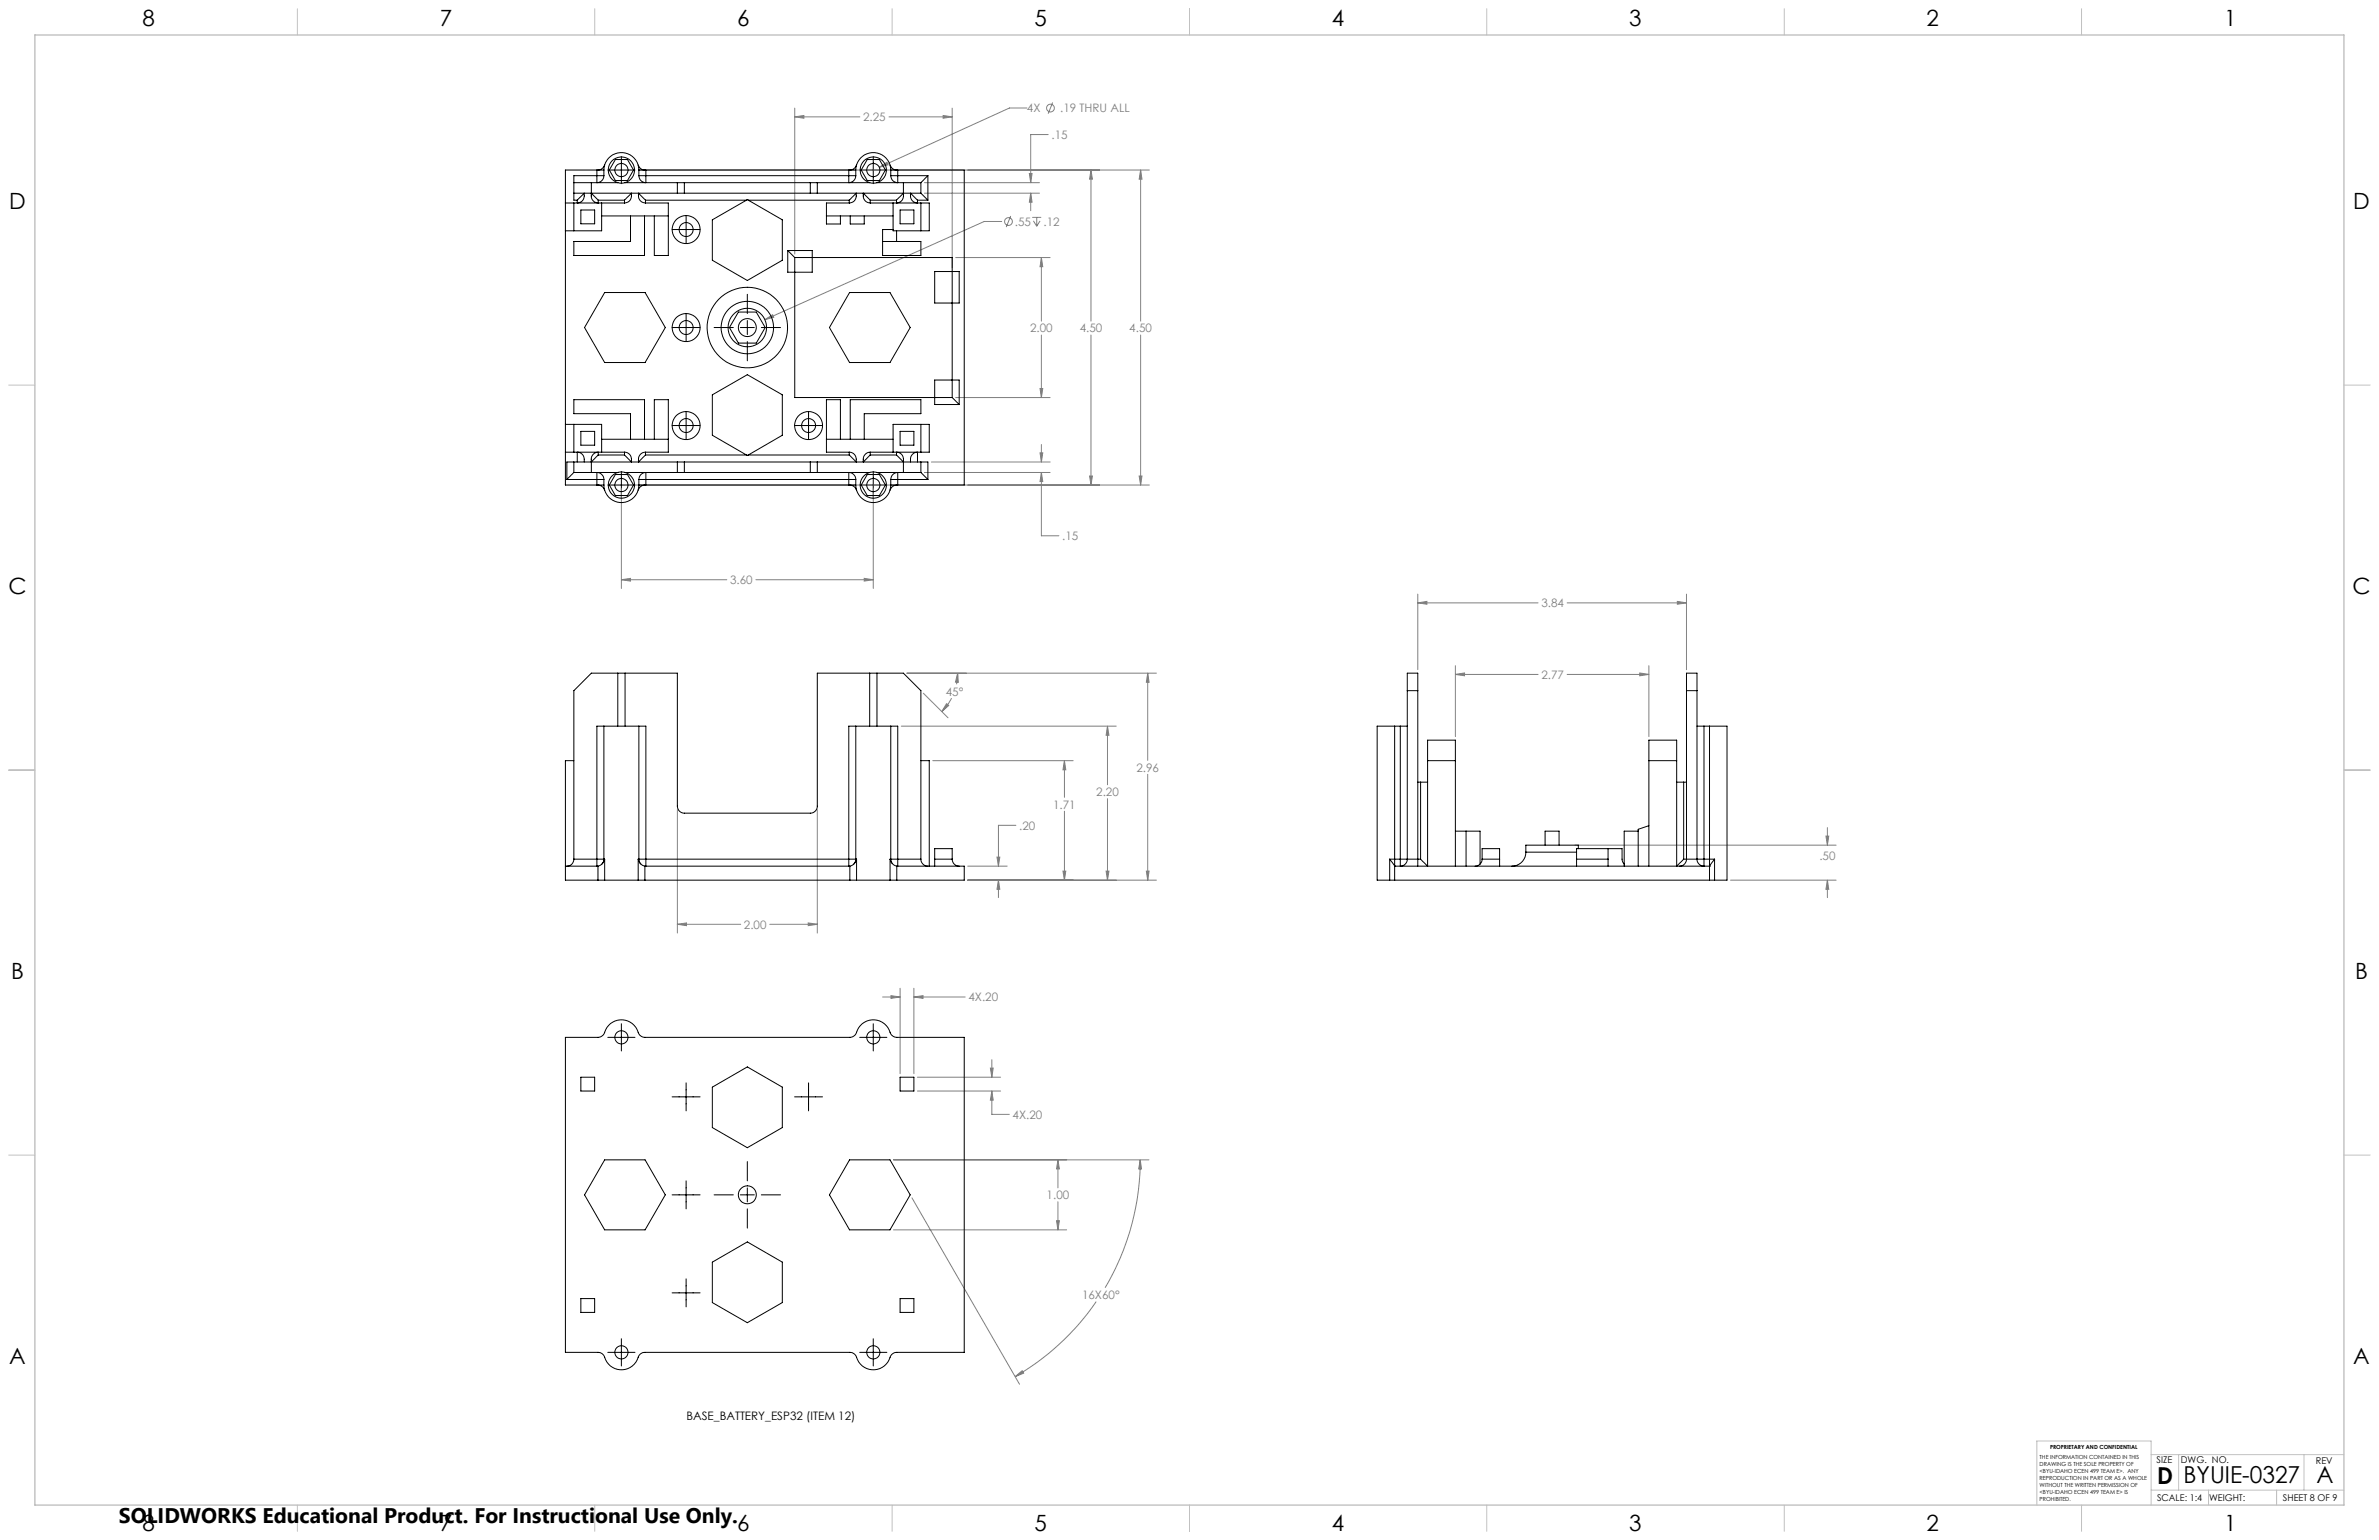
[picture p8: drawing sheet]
<svg xmlns="http://www.w3.org/2000/svg" width="864mm" height="559mm" viewBox="0 0 864 559" stroke-linecap="round" stroke-linejoin="round" font-family="sans-serif">
<defs><g id="words">
<g font-size="8.5">
<text x="783.1" y="538.4">D</text>
<text x="792.6" y="538.3">BYUIE-0327</text>
<text x="840.9" y="538.3">A</text>
</g>
<g font-size="8.1">
<text x="51.7" y="9.3">8</text>
<text x="159.7" y="9.3">7</text>
<text x="267.6" y="9.3">6</text>
<text x="375.5" y="9.3">5</text>
<text x="483.5" y="9.3">4</text>
<text x="591.4" y="9.3">3</text>
<text x="699.4" y="9.3">2</text>
<text x="807.3" y="9.3">1</text>
<text x="3.3" y="76">D</text>
<text x="854.2" y="76">D</text>
<text x="3" y="215.7">C</text>
<text x="853.9" y="215.7">C</text>
<text x="4" y="355.4">B</text>
<text x="854.9" y="355.4">B</text>
<text x="3.3" y="495.1">A</text>
<text x="854.2" y="495.1">A</text>
<text x="51.7" y="555.4">8</text>
<text x="159.7" y="555.4">7</text>
<text x="267.6" y="555.4">6</text>
<text x="375.5" y="555.4">5</text>
<text x="483.5" y="555.4">4</text>
<text x="591.4" y="555.4">3</text>
<text x="699.4" y="555.4">2</text>
<text x="807.3" y="555.4">1</text>
</g>
<text font-size="7.7" x="43.2" y="552.5">SOLIDWORKS Educational Product. For Instructional Use Only.</text>
<g font-size="4.2" fill="#808080">
<text x="372.8" y="40.7">4X</text>
<text x="384.8" y="40.7">.19 THRU ALL</text>
<text x="313.3" y="44">2.25</text>
<text x="381.7" y="50.4">.15</text>
<text x="368.4" y="81.9">.55</text>
<text x="378.8" y="81.9">.12</text>
<text x="373.9" y="120.6">2.00</text>
<text x="391.9" y="120.6">4.50</text>
<text x="409.9" y="120.6">4.50</text>
<text x="385.6" y="196">.15</text>
<text x="265" y="211.9">3.60</text>
<text x="559.5" y="220.3">3.84</text>
<text x="559.5" y="246.3">2.77</text>
<text x="343.3" y="252.4">45°</text>
<text x="412.5" y="280">2.96</text>
<text x="382.3" y="293.4">1.71</text>
<text x="398" y="288.9">2.20</text>
<text x="370" y="301">.20</text>
<text x="660.4" y="311.9">.50</text>
<text x="270.1" y="337">2.00</text>
<text x="351.6" y="363.4">4X.20</text>
<text x="367.6" y="405.9">4X.20</text>
<text x="379.9" y="435.1">1.00</text>
<text x="392.8" y="471.4">16X60°</text>
</g>
<text font-size="4.2" x="249.2" y="515.3">BASE_BATTERY_ESP32 (ITEM 12)</text>
<g font-size="3.4">
<text x="782.9" y="531">SIZE</text>
<text x="791.7" y="531">DWG. NO.</text>
<text x="840.7" y="531.1">REV</text>
<text x="783" y="544.6">SCALE: 1:4</text>
<text x="801.9" y="544.7">WEIGHT:</text>
<text x="828.7" y="544.6">SHEET 8 OF 9</text>
</g>
<g font-size="2">
<text x="744.2" y="525.8">PROPRIETARY AND CONFIDENTIAL</text>
<text x="740.4" y="529.4">THE INFORMATION CONTAINED IN THIS</text>
<text x="740.4" y="531.9">DRAWING IS THE SOLE PROPERTY OF</text>
<text x="740.4" y="534.5">&lt;BYU-IDAHO ECEN 499 TEAM E&gt;. ANY</text>
<text x="740.4" y="537">REPRODUCTION IN PART OR AS A WHOLE</text>
<text x="740.4" y="539.5">WITHOUT THE WRITTEN PERMISSION OF</text>
<text x="740.4" y="542">&lt;BYU-IDAHO ECEN 499 TEAM E&gt; IS</text>
<text x="740.4" y="544.6">PROHIBITED.</text>
</g>
</g></defs>
<g fill="none" stroke="#808080" stroke-width=".36">
<path d="M288.5 39.2v53M345.7 39.2v58.1M372.8 39.2h-6.4l-47.2 21.5M382.1 37.2l-1.6 4M288.5 42.4l3.3-.5v1zM288.5 42.4h23.6M322.7 42.4h23M342.4 41.9l3.3 .5-3.3 .5zM380.5 48.8h-6.3v17.5M231.8 61.7h185.4M319.2 60.7l2.8-1.8 .4 .9zM335.6 66.3h41.7"/>
<path d="M335.6 70.1h41.7M366.9 78.4l-1.6 4M373.7 63h.9l-.4 3.3zM374.2 70.1l.4 3.3h-.9zM374.2 70.1v6.3M374.7 78.9h3.3M376.3 78.9v3.2M396 61.7l.6 3.3h-1.1zM396 61.7v54.8M414.1 61.7l.4 3.3h-1zM414.1 61.7v54.8M346.9 93.5h34.3"/>
<path d="M363.6 80.4h-6.3l-79.6 35.6M375.1 80.2l1.2 1.9M377.5 80.2l-1.2 1.9M378 93.5l.5 3.3h-1zM378 93.5v23M277.7 116l2.8-1.8 .4 .9zM378 121.6v22.7M396 121.6v54.4M414.1 121.6v54.4M346.9 144.3h34.3M377.5 141h1l-.5 3.3zM225.6 177.3v36.2"/>
<path d="M226.8 176h190.4M317 177.3v36.2M335.6 171.5h45.6M338.1 167.6h43.1M377.5 164.3h1l-.5 3.3zM378 171.5l.5 3.2h-1zM378 161.3v6.3M378 171.5v22.9h6.4M395.5 172.7h1.1l-.6 3.3zM413.5 172.7h1l-.4 3.3zM225.6 210.4h38.2M225.6 210.4l3.3-.5v1z"/>
<path d="M274.4 210.4h42.6M313.7 209.9l3.3 .5-3.3 .5zM514.7 218.8l3.3-.6v1.1zM514.7 215.6v27.4M514.7 218.8h43.6M568.9 218.8h43.3M608.9 218.2l3.3 .6-3.3 .5zM612.2 215.6v27.4M329.2 244.3h90.6M335.2 251.5l8.9 9M343.6 255.3l.8 .7-2.5 2.2zM345.4 253.3l-1.8 2.9-1.7 2"/>
<path d="M347.6 244.3l.3 3.3-1-.1zM347.6 244.3l-.4 4M416.6 244.3l.5 3.3h-1zM416.6 244.3v31.6M528.3 244.7l3.3-.5v1zM528.3 241.5v25.8M528.3 244.7h30M568.9 244.7h29.7M595.2 244.2l3.4 .5-3.4 .5zM598.6 241.5v25.8M327.2 263.5h78M338.6 276h51"/>
<path d="M386.4 276l.5 3.3h-1zM386.4 276v13.3M402 263.5l.6 3.3h-1.1zM402 263.5v21.3M245.9 293.8v44.8M296.7 293.8v44.8M368.8 299.5h-6.4v14.8M386.4 294.4v25M402 289.8v29.6M416.6 281v38.4M351.3 319.4h68.5M351.3 314.3h14.3"/>
<path d="M361.9 311h1l-.5 3.3zM362.4 319.4l.5 3.3h-1zM362.4 319.4v6.3M385.9 316.1h1l-.5 3.3zM401.5 316.1h1.1l-.6 3.3zM416.1 316.1h1l-.5 3.3zM571.7 306.7h94.8M628.2 319.4h38.3M662.8 303.4h1.1l-.5 3.3zM663.4 300.3v6.4M663.4 319.4v6.3M663.4 319.4l.5 3.3h-1.1z"/>
<path d="M245.9 335.4l3.3-.5v1zM245.9 335.4h23M279.4 335.4h17.3M293.4 334.9l3.3 .5-3.3 .5zM326.7 358.6v31M331.8 358.6v31M320.4 361.8h6.3M323.4 361.3l3.3 .5-3.3 .5zM331.8 361.8l3.3-.5v1zM331.8 361.8h18.6M333 390.9h30.2M333 395.9h30.2"/>
<path d="M359.5 387.6h1l-.5 3.3zM360 395.9l.5 3.3h-1zM360 395.9v8.5h6.4M360 384.5v6.4M324.3 420.9h92.8M331 434.7l39.1 67.6M384 420.9l.6 3.2h-1.1zM384 420.9v10.1M384 436.1v10.2M413.9 420.9l.5 3.3-1.1-.1zM413.9 420.9a90.9 90.9 0 0 1-12.7 46.4M324.3 446.3h62.9"/>
<path d="M383.5 442.9h1.1l-.6 3.4zM397.9 472.3a91.5 91.5 0 0 1-29.4 27.2M368.5 499.5l2.6-2.1 .5 .9z"/>
<circle cx="381.3" cy="39.2" r="1.4"/>
<circle cx="366.1" cy="80.4" r="1.41"/>
</g>
<g fill="none" stroke="#000" stroke-width=".36">
<path d="M225.6 56.8v9.8M317 56.8v9.8M220.6 61.7h9.9M249.1 78.2v10.2M312.1 61.7h9.8M244 83.3h10.1M244 118.9h10.1M249.1 113.8v10.1M259.2 118.9h7M268.7 118.9h5.1M271.3 106.8v7M271.3 116.3v5.1"/>
<path d="M276.4 118.9h7M271.3 123.9v7M244 154.4h10.1M249.1 149.3v10.2M288.4 154.4h10.2M293.5 149.3v10.2M220.6 176h9.9M225.6 171.1v9.8M312.1 176h9.8M317 171.1v9.8M220.6 376.4h9.9M225.6 371.5v9.9"/>
<path d="M312.1 376.4h9.8M317 371.5v9.9M244 398h10.1M249.1 392.9v10.2M288.4 398h10.2M293.5 392.9v10.2M244 433.6h10.1M249.1 428.5v10.1M259.2 433.6h7M268.7 433.6h5.1M271.3 421.5v7M271.3 431v5.1"/>
<path d="M271.3 438.6v7M276.4 433.6h7M244 469.1h10.1M249.1 464v10.2M220.6 490.7h9.9M225.6 485.8v9.9M312.1 490.7h9.8M317 485.8v9.9"/>
</g>
<g fill="none" stroke="#c0c0c0" stroke-width=".36">
<path d="M108 3.2v9.5M215.9 3.2v9.5M323.8 3.2v9.5M431.8 3.2v9.5M539.7 3.2v9.5M647.7 3.2v9.5M755.6 3.2v9.5M3.1 139.7h9.6M850.9 139.7h9.5M3.1 279.4h9.6M850.9 279.4h9.5M3.1 419.1h9.6"/>
<path d="M850.9 419.1h9.5M780.9 527.8h70M790.9 527.8v12.9M836.4 527.8v12.9M108 546.1v9.6M215.9 546.1v9.6M323.8 546.1v9.6M431.8 546.1v9.6M539.7 546.1v9.6M647.7 546.1v9.6M739.4 546.1v-23.2h41.5v23.2M755.6 546.1v9.6"/>
<path d="M780.9 540.7h70M801.7 540.7v5.4M826.4 540.7v5.4"/>
</g>
<path d="M12.7 12.7h838.2v533.4h-838.2z" fill="none" stroke="#c0c0c0" stroke-width=".5"/>
<path d="M416.6 244.3l.5 3.3h-1zM416.1 316.1h1l-.5 3.3zM386.4 276l.5 3.3h-1zM385.9 316.1h1l-.5 3.3zM402 263.5l.6 3.3h-1.1zM401.5 316.1h1.1l-.6 3.3zM245.9 335.4l3.3-.5v1zM293.4 334.9l3.3 .5-3.3 .5zM343.6 255.3l.8 .7-2.5 2.2zM347.6 244.3l.3 3.3-1-.1zM361.9 311h1l-.5 3.3zM362.4 319.4l.5 3.3h-1zM514.7 218.8l3.3-.6v1.1zM608.9 218.2l3.3 .6-3.3 .5zM528.3 244.7l3.3-.5v1zM595.2 244.2l3.4 .5-3.4 .5zM662.8 303.4h1.1l-.5 3.3zM663.4 319.4l.5 3.3h-1.1zM277.7 116l3.2-.9-.4-.9zM378 93.5l.5 3.3h-1zM377.5 141h1l-.5 3.3zM414.1 61.7l.4 3.3h-1zM413.5 172.7h1l-.4 3.3zM342.4 41.9l3.3 .5-3.3 .5zM288.5 42.4l3.3-.5v1zM225.6 210.4l3.3-.5v1zM313.7 209.9l3.3 .5-3.3 .5zM377.5 164.3h1l-.5 3.3zM378 171.5l.5 3.2h-1zM373.7 63h.9l-.4 3.3zM374.2 70.1l.4 3.3h-.9zM395.5 172.7h1.1l-.6 3.3zM396 61.7l.6 3.3h-1.1zM319.2 60.7l3.2-.9-.4-.9zM384 420.9l.6 3.2h-1.1zM383.5 442.9h1.1l-.6 3.4zM368.5 499.5l2.6-2.1 .5 .9zM413.9 420.9l.5 3.3-1.1-.1zM359.5 387.6h1l-.5 3.3zM360 395.9l.5 3.3h-1zM331.8 361.8l3.3-.5v1zM323.4 361.3l3.3 .5-3.3 .5z" fill="#808080"/>
<g fill="none" stroke="#000" stroke-width=".36">
<path d="M219.5 59.9a2.54 2.54 0 0 1-2.4 1.8M223.4 57.9h4.4l2.2 3.8-2.2 3.8h-4.4l-2.2-3.8zM231.7 59.9a2.47 2.47 0 0 0 2.4 1.8M310.9 59.9a2.54 2.54 0 0 1-2.4 1.8M314.8 57.9h4.4l2.2 3.8-2.2 3.8h-4.4l-2.2-3.8zM323.1 59.9a2.47 2.47 0 0 0 2.4 1.8M205.2 73.7h21.5M208.3 70.1v2.5h1.2M208.3 66.3v3.8M208.3 73.7v10M208.3 66.3h16M208.3 70.1h37.6"/>
<path d="M210.4 71.8l1.7-1.7a2.77 2.77 0 0 1-2.6 3.6v-1.1zM210.9 76.2h5v5h-5zM214.6 70.1l2.6 2.5M214.7 66.3l-.1 4.8a2.53 2.53 0 0 0 2.6 2.6v-1.1M216.7 63.7v2.6a2.46 2.46 0 0 0 2.5-2.6M216.7 61.7h.4M216.7 63.7h2.5M216.7 63.7h-8.4v2.6M216.7 61.7h-11.5v114.3h11.5M216.7 61.7v2M217.1 61.7h2.1M217.2 72.6h9.5"/>
<path d="M218.4 73.7v10h-13.2M218.4 78.4h24.2M219.2 61.7a6.4 6.4 0 0 1 6.4-6.3 6.4 6.4 0 0 1 6.3 6.3M219.2 61.7v2M224.3 66.3h2.6M224.3 66.3a4.8 4.8 0 0 1-2.6-7.3 4.8 4.8 0 0 1 7.8 0 4.8 4.8 0 0 1-2.6 7.3M226.7 72.6l2.5-2.5a2.77 2.77 0 0 1-2.5 3.6M226.7 72.6v1.1M226.9 66.3h19M228.9 78.4v9.2h-20.6v5.1h25.7v-14.3M231.9 63.7a2.47 2.47 0 0 0 2.6 2.6v-2.6M231.9 61.7h2.2"/>
<path d="M231.9 63.7h2.6M231.9 61.7v2M234.1 61.7h.4M234.3 72.6l-2.5-2.5a2.77 2.77 0 0 0 2.5 3.6M234.3 73.7h8.3v19h-5.1v-14.3M234.3 72.6h36.7M234.3 72.6v1.1M234.5 61.7v2M234.5 63.7h73.6M234.5 61.7h73.6M245.9 70.1h2.5M245.9 66.3h2.5"/>
<path d="M245.9 66.3v3.8M248.4 66.3h45.7M248.4 70.1h45.7M248.4 66.3v3.8M271 72.6h.6M271 72.6l-12.4 7.2v14.6l12.7 7.4 12.7-7.4v-14.6l-12.4-7.2M271.6 72.6h36.7M294.1 70.1h2.6M294.1 66.3h2.6M294.1 66.3v3.8M296.7 66.3v3.8M296.7 66.3h19"/>
<path d="M296.7 70.1h37.6M300 78.4h24.2M308.1 63.7v2.6a2.46 2.46 0 0 0 2.6-2.6M308.1 63.7h2.6M308.1 61.7h.4M308.1 61.7v2M308.3 72.6l2.5-2.5a2.77 2.77 0 0 1-2.5 3.6M308.3 73.7h-8.3v7.6h5.1v-2.9M308.3 72.6v1.1M308.5 61.7h2.2M308.6 78.4v2.9h5.1v-2.9M310.7 61.7a6.4 6.4 0 0 1 6.3-6.3 6.4 6.4 0 0 1 6.4 6.3"/>
<path d="M310.7 61.7v2M315.7 66.3h2.6M315.7 66.3a4.8 4.8 0 0 1-2.6-7.3 4.8 4.8 0 0 1 7.8 0 4.8 4.8 0 0 1-2.6 7.3M315.9 72.6l-2.5-2.5a2.77 2.77 0 0 0 2.5 3.6M315.9 73.7h21.4v10h-13.1v-10M315.9 72.6h9.5M315.9 72.6v1.1M318.3 66.3h16M323.4 63.7a2.47 2.47 0 0 0 2.5 2.6v-2.6M323.4 61.7h2.1M323.4 63.7h2.5M323.4 61.7v2"/>
<path d="M325.5 61.7h.4M325.9 61.7h24.1v114.3h-24.1M325.9 61.7v2M325.9 63.7h10.9M326.7 76.2h5.1v5h-5.1zM327.9 66.3l.1 4.8a2.53 2.53 0 0 1-2.6 2.6v-1.1M328 70.1l-2.6 2.5M330.5 70.1l2.6 2.5v1.1a2.74 2.74 0 0 1-2.6-3.6zM333.1 72.6h3.7M334.3 70.1l2.5 2.5M334.3 66.3v3.8M334.3 73.7v10"/>
<path d="M336.8 63.7l-2.5 2.6M336.8 63.7v8.9M286 90.9l2.5 2.6M286 90.9h8.9v7.9h-8.9zM288.5 93.5h57.2v50.8M288.5 93.5v50.8h57.2M324.2 83.3h-3.8v9.4h13.9v-5.1h-13.9M325.5 83.7v3.9M339.3 98.5h8.9v11.5h-8.9zM219.5 106.2h14.7l7.3 12.7-7.3 12.7h-14.7l-7.3-12.7zM268 113.2h6.5l3.3 5.7-3.3 5.6h-6.5l-3.2-5.6zM308.4 106.2h14.7l7.3 12.7-7.3 12.7h-14.7l-7.3-12.7z"/>
<path d="M339.3 137.9h8.9v8.9h-8.9zM205.2 154h13.2v10.1M208.3 154v10.1M210.9 156.5h5v5h-5zM218.4 159.4h24.2M228.9 159.4v-9.3h-20.6v-5.1h25.7v14.4M237.5 159.4v-14.4h5.1v19.1h-8.3M300 159.4h24.2M305.1 159.4v-14.4h-5.1v19.1h8.3M308.6 159.4v-14.4h25.7v5.1h-20.6v9.3M326.7 156.5h5.1v5h-5.1zM334.3 154v10.1"/>
<path d="M345.7 144.3l2.5 2.5M205.2 164.1h21.5M205.8 174h10.9M208.3 171.4l-2.5 2.6M208.3 167.6h-2.5v6.4M208.3 167.6v3.8M208.3 167.6h37.6M208.3 171.4h16M209.5 167.6v-3.5a2.74 2.74 0 0 1 2.6 3.5M216.7 174v-2.4a2.2 2.2 0 0 1 2.5 2.4M216.7 174h2.5M216.7 176h.4"/>
<path d="M216.7 174v2M217.1 176a2.65 2.65 0 0 1 2.4 1.8M217.1 176h2.1M217.2 165.1v-1a2.53 2.53 0 0 0-2.6 2.5l.1 4.8M217.2 165.1l-2.6 2.5M217.2 165.1h9.5M219.2 176a6.4 6.4 0 0 0 6.4 6.4 6.4 6.4 0 0 0 6.3-6.4M219.2 174v2M223.4 172.2h4.4l2.2 3.8-2.2 3.8h-4.4l-2.2-3.8zM224.3 171.4l1.3-.2 1.3 .2M224.3 171.4a4.8 4.8 0 0 0-2.6 7.4 4.8 4.8 0 0 0 7.8 0 4.8 4.8 0 0 0-2.6-7.4M226.7 164.1a2.74 2.74 0 0 1 2.5 3.5l-2.5-2.5"/>
<path d="M226.7 164.1v1M226.9 171.4h19M231.9 174a2.2 2.2 0 0 1 2.6-2.4v2.4M231.9 176h2.2M231.9 174h2.6M231.9 174v2M234.1 176a2.57 2.57 0 0 0-2.4 1.8M234.1 176h.4M234.3 164.1a2.74 2.74 0 0 0-2.5 3.5l2.5-2.5M234.3 164.1v1M234.3 165.1h36.7M234.5 174v2"/>
<path d="M234.5 174h73.6M234.5 176h73.6M245.9 171.4h2.5M245.9 167.6h2.5M245.9 167.6v3.8M248.4 167.6h45.7M248.4 171.4h45.7M248.4 167.6v3.8M271 165.1h.6M271 165.1l-12.4-7.2v-14.6l12.7-7.3 12.7 7.3v14.6l-12.4 7.2M271.6 165.1h36.7M294.1 171.4h2.6"/>
<path d="M294.1 167.6h2.6M294.1 167.6v3.8M296.7 167.6v3.8M296.7 167.6h37.6M296.7 171.4h19M308.1 174v-2.4a2.2 2.2 0 0 1 2.6 2.4M308.1 174h2.6M308.1 176h.4M308.1 174v2M308.3 164.1a2.74 2.74 0 0 1 2.5 3.5l-2.5-2.5M308.3 164.1v1M308.5 176a2.65 2.65 0 0 1 2.4 1.8"/>
<path d="M308.5 176h2.2M310.7 176a6.4 6.4 0 0 0 6.3 6.4 6.4 6.4 0 0 0 6.4-6.4M310.7 174v2M314.8 172.2h4.4l2.2 3.8-2.2 3.8h-4.4l-2.2-3.8zM315.7 171.4l1.3-.2 1.3 .2M315.7 171.4a4.8 4.8 0 0 0-2.6 7.4 4.8 4.8 0 0 0 7.8 0 4.8 4.8 0 0 0-2.6-7.4M315.9 164.1a2.74 2.74 0 0 0-2.5 3.5l2.5-2.5M315.9 164.1h21.4v-10.1h-13.1v10.1M315.9 164.1v1M315.9 165.1h9.5M318.3 171.4h16M323.4 174a2.2 2.2 0 0 1 2.5-2.4v2.4"/>
<path d="M323.4 176h2.1M323.4 174h2.5M323.4 174v2M325.4 165.1v-1a2.53 2.53 0 0 1 2.6 2.5l-.1 4.8M325.4 165.1l2.6 2.5M325.5 176a2.57 2.57 0 0 0-2.4 1.8M325.5 176h.4M325.9 174v2M325.9 174h10.9M330.5 167.6a2.77 2.77 0 0 1 2.6-3.5v3.5M334.3 171.4l2.5 2.6M334.3 167.6h2.5v6.4"/>
<path d="M334.3 167.6v3.8M224.3 244.3h2.6M224.3 244.3v19.2M224.3 244.3h-9.6l-6.4 6.3v61.1M226.9 244.3h19v48.2a2.53 2.53 0 0 0 2.5 2.6h45.7a2.53 2.53 0 0 0 2.6-2.6v-48.2h19M226.9 244.3v19.2M315.7 244.3h2.6M315.7 244.3v19.2M318.3 244.3v19.2M318.3 244.3h9.6l6.4 6.3v61.1M510.9 250.6h3.8M612.2 250.6h3.8"/>
<path d="M208.3 276h-3.1v43.4h11.9M219.2 263.5h12.7M219.2 263.5h-2.5v48.2M219.2 263.5v48.2M231.9 263.5h2.6v48.2M231.9 263.5v48.2M310.7 263.5h12.7M310.7 263.5h-2.6v48.2M310.7 263.5v48.2M323.4 263.5h2.5v48.2M323.4 263.5v48.2M334.3 276h3v38.3"/>
<path d="M506.3 263.5h-6.4v55.9h4.6M506.3 263.5v48.2M506.3 263.5h2M508.3 263.5h2.6M508.3 263.5v48.2M518.2 276h10.1M598.6 276h10M616 263.5h2.6M618.6 263.5v48.2M618.6 263.5h2M620.6 263.5h6.3v55.9h-4.5M620.6 263.5v48.2"/>
<path d="M514.7 283.8h1M515.7 283.8h2.5M515.7 283.8v27.9M598.6 299.6l-3.9 1.3v13.4M608.6 283.8h2.6M611.2 283.8v27.9M611.2 283.8h1M205.2 314.3h11.5M208.3 311.7a2.51 2.51 0 0 1-2.5 2.6M208.3 311.7h8.4M216.7 314.3h.4M216.7 311.7h2.5"/>
<path d="M216.7 311.7v2.6M217.1 319.4h2.4M217.1 314.3v5.1M219.2 311.7h.3M219.2 311.7l-.1 1-.6 .8M219.5 319.4h12.2M219.5 311.7a3.3 3.3 0 0 1-2.4 2.6M219.5 311.7v7.7M231.7 311.7h.2M231.7 311.7a3.1 3.1 0 0 0 2.4 2.6M231.7 319.4h2.4M231.7 311.7v7.7"/>
<path d="M231.9 311.7l.2 1 .5 .8M231.9 311.7h2.6M234.1 314.3h.4M234.1 314.3v5.1M234.1 319.4h74.4M234.5 311.7v2.6M234.5 314.3h73.6M234.5 311.7h73.6M308.1 314.3h.4M308.1 311.7h2.6M308.1 311.7v2.6M308.5 319.4h2.4"/>
<path d="M308.5 314.3v5.1M310.7 311.7h.2M310.7 311.7l-.2 1-.5 .8M310.9 319.4h12.2M310.9 311.7a3.3 3.3 0 0 1-2.4 2.6M310.9 311.7v7.7M323.1 311.7h.3M323.1 311.7a3.1 3.1 0 0 0 2.4 2.6M323.1 319.4h2.4M323.1 311.7v7.7M323.4 311.7l.4 1.5M323.4 311.7h2.5"/>
<path d="M325.5 314.3h.4M325.5 314.3v5.1M325.9 311.7v2.6M325.9 314.3h24.1v5.1h-24.5M325.9 311.7h8.4M334.3 311.7a2.53 2.53 0 0 0 2.5 2.6M339.3 311.7v2.6M339.3 311.7h6.4M339.3 311.7v-3.8h6.4v3.8M345.7 311.7a2.53 2.53 0 0 0 2.5 2.6M504.5 311.7l1.8 2.6M504.5 319.4h1.8"/>
<path d="M504.5 311.7h1.8M504.5 311.7v7.7M506.3 311.7v2.6M506.3 314.3h.1M506.3 314.3h114.3M506.3 319.4h114.3M506.3 311.7h2M506.3 314.3v5.1M508.3 311.7v2.4a2.2 2.2 0 0 0 2.6-2.4M508.3 311.7h2.6M510.9 311.7v-67.4h3.8v70M510.9 311.7h4.8"/>
<path d="M515.7 311.7l2.5 2.6v-45.7h10.1v45.7M528.3 301.6h9v12M532.2 301.6v12.7M538 311.7a2.53 2.53 0 0 1-2.5 2.6M538 311.7h6.4M538 311.7v-3.8h6.4v3.8M544.4 311.7v2.6M553.9 309.2a5 5 0 0 1-5.1 5.1M553.9 309.2h18.4M560.9 306.7v-5.1h5.1v5.1M572.3 311.7v2.6M572.3 311.7v-3.8h16.5l.1 4.4 .7 1.3"/>
<path d="M572.3 311.7h11.4M572.9 307.9v-1.2h-19v2.5M583.7 311.7v2.6M583.7 307.9v3.8M594.7 301.6h-5.1v12.7M611.2 311.7l-2.6 2.6v-45.7h-10v45.7M611.2 311.7h4.8M616 311.7a2.2 2.2 0 0 0 2.6 2.4v-2.4M616 311.7v-67.4h-3.8v67.4a2.51 2.51 0 0 1-2.5 2.6M616 311.7h2.6M618.6 311.7h2M620.6 311.7v2.6"/>
<path d="M620.6 314.3h.1M620.6 319.4h1.8M620.6 311.7h1.8M620.6 314.3v5.1M622.4 311.7l-1.8 2.6M622.4 311.7v7.7M205.2 376.4h11.9a2.99 2.99 0 0 0 2.8-2.7 6.5 6.5 0 0 1 6.6-3.6 6.5 6.5 0 0 1 5.5 5.2l.9 .8 1.2 .3h74.4a2.99 2.99 0 0 0 2.8-2.7 6.5 6.5 0 0 1 6.7-3.6 6.5 6.5 0 0 1 5.5 5.2l.9 .8 1.1 .3h24.5v114.3h-24.5a2.9 2.9 0 0 0-2.7 2.7 6.5 6.5 0 0 1-6.7 3.6 6.5 6.5 0 0 1-5.5-5.2l-.9-.8-1.2-.3h-74.4a2.9 2.9 0 0 0-2.8 2.7 6.5 6.5 0 0 1-6.7 3.6 6.5 6.5 0 0 1-5.5-5.2l-.9-.8-1.1-.3h-11.9zM210.9 390.9h5v5h-5zM258.6 394.5l12.7-7.4 12.7 7.4v14.7l-12.7 7.3-12.7-7.3zM326.7 390.9h5.1v5h-5.1zM219.5 420.9h14.7l7.3 12.7-7.3 12.7h-14.7l-7.3-12.7zM308.4 420.9h14.7l7.3 12.7-7.3 12.7h-14.7l-7.3-12.7z"/>
<path d="M258.6 458l12.7-7.4 12.7 7.4v14.7l-12.7 7.3-12.7-7.3zM210.9 471.2h5v5h-5zM326.7 471.2h5.1v5h-5.1z"/>
<circle cx="225.6" cy="61.7" r="2.4"/>
<circle cx="317" cy="61.7" r="2.4"/>
<circle cx="249.1" cy="83.3" r="2.54"/>
<circle cx="249.1" cy="83.3" r="5.1"/>
<circle cx="249.1" cy="118.8" r="2.54"/>
<circle cx="249.1" cy="118.9" r="5.1"/>
<circle cx="271.3" cy="118.9" r="3.3"/>
<circle cx="271.3" cy="118.9" r="7"/>
<circle cx="271.3" cy="118.9" r="14.6"/>
<circle cx="271.3" cy="118.9" r="9.5"/>
<circle cx="249.1" cy="154.4" r="2.54"/>
<circle cx="249.1" cy="154.4" r="5.1"/>
<circle cx="293.5" cy="154.4" r="2.54"/>
<circle cx="293.5" cy="154.4" r="5.1"/>
<circle cx="225.6" cy="176" r="2.4"/>
<circle cx="317" cy="176" r="2.4"/>
<circle cx="225.6" cy="376.4" r="2.4"/>
<circle cx="317" cy="376.4" r="2.4"/>
<circle cx="271.3" cy="433.5" r="3.3"/>
<circle cx="225.6" cy="490.7" r="2.4"/>
<circle cx="317" cy="490.7" r="2.4"/>
</g>
<use href="#words"/>
</svg>
